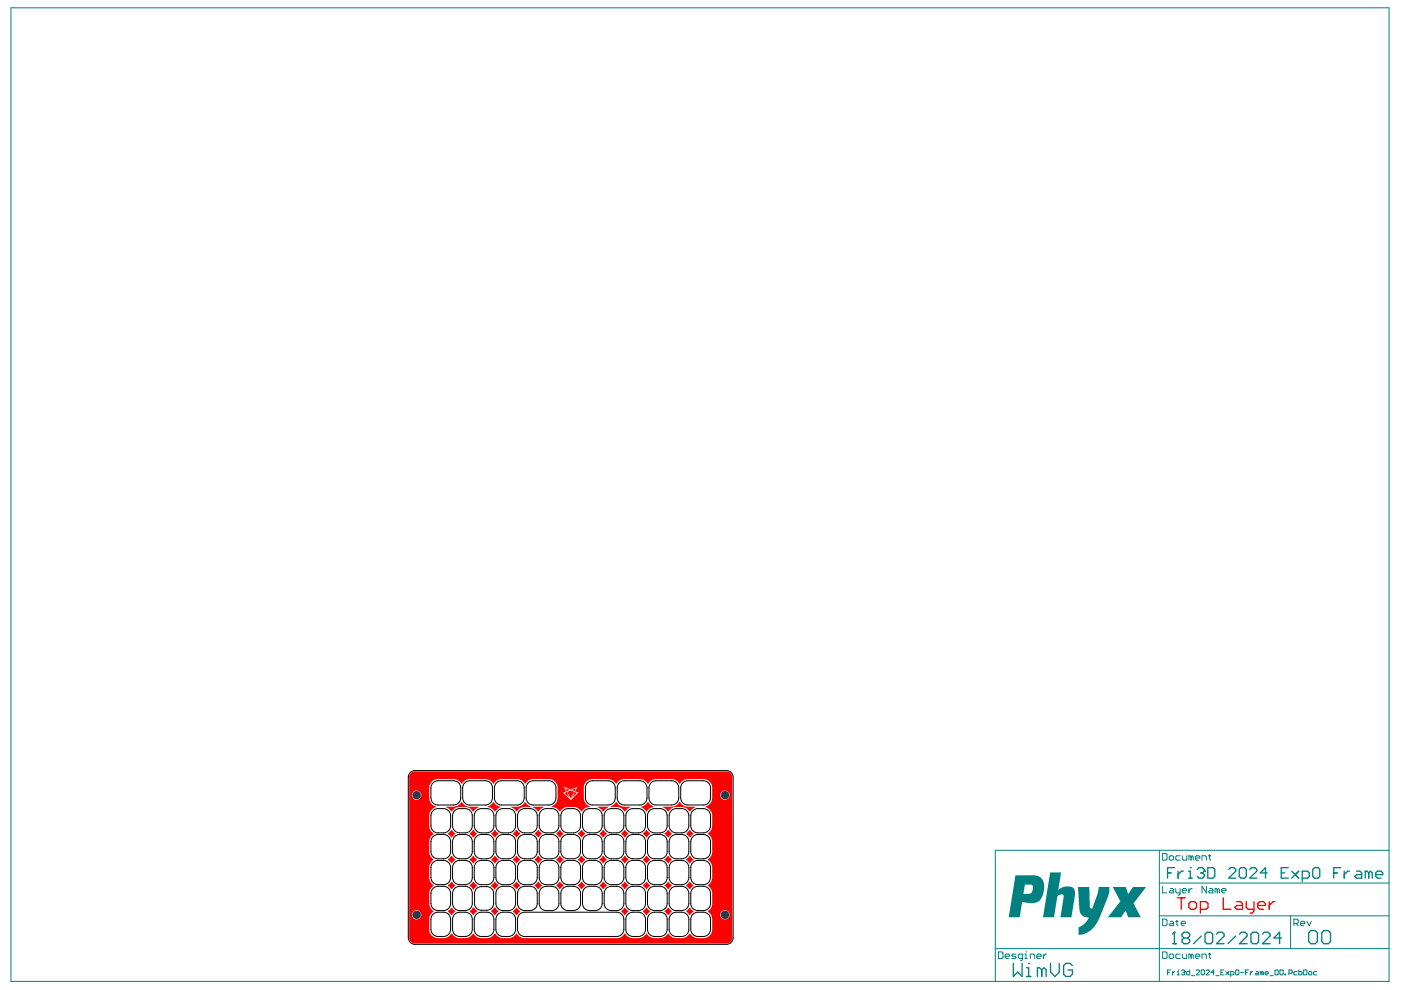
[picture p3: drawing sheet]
<svg xmlns="http://www.w3.org/2000/svg" width="297mm" height="210mm" viewBox="0 0 297 210" stroke-linecap="round" stroke-linejoin="round" font-family="sans-serif">
<g fill="#008080">
<path d="M222.7 185h2.3l-.6 3.7 .7-.5 .7-.2h1.3l.4 .2 .3 .4 .1 1.3-.7 4.6h-2.4l.7-4.3a.4 .4 0 0 0-.2-.6l-.7 .1-.4 .4-.7 4.4h-2.4z"/>
<path d="M228.5 188.1h2.4l.2 4.2 .3 .4 .2-.1 1.1-3.1 .2-1.4h2.3v1l-.4 1.3-1.8 4.6-.8 1.2-1 1.2-1 .5-.8 .3-.7 .1v-1.2a.49 .49 0 0 1 0-.5 .49 .49 0 0 1 .5-.2l1.1-1 .5-.9-1.2-.2-.6-.8z"/>
<path d="M235.9 188.1h2.8l.4 1.4 1.1-1.4h2.8l-2.5 3.2a.33 .33 0 0 0-.2 .3 .33 .33 0 0 0 .2 .3l1.4 2.6h-2.7l-.5-1.4-1 1.4h-2.8l2.4-3.2a.37 .37 0 0 0 .2-.3 .37 .37 0 0 0-.2-.3z"/>
<path d="M215.3 185.6h4.2l.8 .2 .6 .5 .4 .7v1.9l-.5 1.5-.8 .8-.8 .3-2.5-.3-.5 3.3h-2.3zM217.3 187.6l-.3 1.9 1.6-.1 .4-.7-.1-1-.2-.1z"/>
</g>
<g fill="none" stroke="#008080" stroke-width=".21">
<path d="M2.3 1.7h292.2v206.4h-292.2zM245.8 187.2h48.7M245.8 194.2h48.7M245.8 180.3v27.8M246.5 181h.7l.2 .2v.9l-.2 .3h-.7zM246.5 194.9h.7l.2 .2v.9l-.2 .3h-.7zM246.5 187.9v1.4h.9M247.9 181.7l.2-.3h.5l.2 .3v.4l-.2 .3h-.5l-.2-.3zM248.1 195.3h.5l.2 .3v.7h-.7l-.2-.3 .2-.2h.7M248.1 188.4h.5l.2 .2v.7h-.7l-.2-.2 .2-.2h.7M249.3 195.3h.4M249.3 188.4v.7l.2 .2h.7"/>
<path d="M249.5 195.1v.9l.2 .3M250.2 181.4h-.7l-.2 .3v.4l.2 .3h.7M250.2 188.4v1.1l-.5 .3M250.4 195.8h1l-.3-.5h-.4l-.3 .3v.4l.3 .3h.4M250.7 181.4v.7l.2 .3h.7v-1M250.7 188.9h.9l-.2-.5h-.5l-.2 .2v.5l.2 .2h.5M252.1 188.4v.9M252.5 181.7l-.4-.3v1M252.5 181.7v.7M252.5 181.7l.3-.3 .2 .3v.7M252.8 188.4h-.3l-.4 .5M253.5 181.9h.9l-.3-.5h-.4l-.2 .3v.4l.2 .3h.4"/>
<path d="M254.8 182.4v-1h.7l.3 .3v.7M255.8 187.9v1.4l-1-1.4v1.4M256.2 181.4h.5M256.5 188.4h.4l.3 .2v.7h-.7l-.3-.2 .3-.2h.7M256.5 181.2v.9l.2 .3M258.1 188.6l-.5-.2v.9M258.1 188.6v.7M258.1 188.6l.2-.2 .3 .2v.7M259 188.9h.9l-.2-.5h-.5l-.2 .2v.5l.2 .2h.5M273.6 194.2v6.9M274.3 195.8h.7l.3-.2v-.5l-.3-.2h-.7v1.4M274.8 195.8l.5 .5"/>
<path d="M275.7 195.8h.9l-.2-.5h-.5l-.2 .3v.4l.2 .3h.5M277.1 195.3l.5 1 .4-1M294.5 180.3h-83.5v27.8M211 201.1h83.5M211.7 201.8h.7l.2 .3v.9l-.2 .2h-.7zM213.1 202.8h.9l-.2-.5h-.5l-.2 .2v.5l.2 .2h.5M215.4 202.3h-.7l-.2 .2 .9 .5-.2 .2h-.7M216.8 203.2h-.7l-.2-.2v-.5l.2-.2h.7v1.1l-.4 .3M217.3 203.2h.4M217.3 202.3h.2v.9M217.5 201.8h.1M218.4 203.2v-.9h.7l.3 .2v.7"/>
<path d="M219.8 202.8h1l-.3-.5h-.4l-.3 .2v.5l.3 .2h.4M221.2 202.3v.9M221.9 202.3h-.2l-.5 .5M246.5 201.8h.7l.2 .3v.9l-.2 .2h-.7zM247.5 206.2h.4M247.9 202.5l.2-.2h.5l.2 .2v.5l-.2 .2h-.5l-.2-.2zM248.2 205.7h-.7v1M248.6 206v.7M249.1 206l-.5 .3M249.6 206h.2v.7M249.6 206.7h.4M249.8 205.7h.1"/>
<path d="M250.2 202.3h-.7l-.2 .2v.5l.2 .2h.7M250.5 205.8l.2-.1h.3l.2 .3M250.7 202.3v.7l.2 .2h.7v-.9M250.8 206.2h.2M251 206.2l.2 .1-.2 .4h-.3l-.2-.2M251.2 206h.1M251.2 206l-.2 .2M252.2 205.7v1h-.5l-.2-.2v-.3l.2-.2h.5M252.5 202.5l-.4-.2v.9M252.5 202.5v.7M252.5 202.5l.3-.2 .2 .2v.7M252.6 206.9h.7"/>
<path d="M253.5 202.8h.9l-.3-.5h-.4l-.2 .2v.5l.2 .2h.4M253.6 205.8l.2-.1h.4l.1 .1v.2l-.7 .7h.7M254.7 205.8l.1-.1h.4l.2 .1v.7l-.2 .2h-.4l-.1-.2zM254.8 203.2v-.9h.7l.3 .2v.7M255.7 205.8l.2-.1h.3l.2 .1v.2l-.7 .7h.7M256.2 202.3h.5M256.5 202.1v.9l.2 .2M257.5 206.2h-.7l.5-.5v1M257.8 206.9h.7M258.8 206.2h.4M259.5 205.7h-.7v1h.7M259.9 206l.7 .7"/>
<path d="M260.6 206l-.7 .7M260.9 206.7h.6l.1-.2v-.3l-.1-.2h-.6v1M262 205.8l.1-.1h.4l.2 .1v.7l-.2 .2h-.4l-.1-.2zM263 206.2h.7M264.1 206.2h.3M264.8 205.7h-.7v1M265.1 206v.7M265.6 206l-.5 .3M266.3 206h.4l.1 .2v.5h-.5l-.2-.2 .2-.2h.5M267.5 206.2l-.3-.2v.7M267.5 206.2v.5M267.5 206.2l.2-.2 .2 .2v.5"/>
<path d="M268.2 206.3h.7l-.1-.3h-.4l-.2 .2v.3l.2 .2h.4M269.3 206.9h.7M270.3 205.8l.2-.1h.3l.2 .1v.7l-.2 .2h-.3l-.2-.2zM271.4 205.8l.1-.1h.4l.2 .1v.7l-.2 .2h-.4l-.1-.2zM272.4 206.5h.2v.2h-.2zM273.3 206.3h.5l.2-.1v-.4l-.2-.1h-.5v1M275 206h-.5l-.2 .2v.3l.2 .2h.5M275.4 205.7v1h.5l.2-.2v-.3l-.2-.2h-.5M276.4 205.7h.5l.2 .1v.7l-.2 .2h-.5zM277.4 206.2l.2-.2h.4l.1 .2v.3l-.1 .2h-.4l-.2-.2zM279.2 206h-.5l-.2 .2v.3l.2 .2h.5"/>
</g>
<g fill="none" stroke="#008080" stroke-width=".28">
<path d="M247.5 185.1h.8M249 197.7h.1M249 197.7v2.4M249 197.7l-.4 .4M249 184h-1.5v2.2M249.8 184.7v1.5M250.9 184.7h-.4l-.7 .7M251 198.9l-.4 .4v.4l.4 .4h.8l.4-.4v-.4l-.4-.4M251 198.9l-.4-.4v-.4l.4-.4h.8l.4 .4v.4l-.4 .4M251 198.9h.8M252 184.7h.4v1.5M252 186.2h.7"/>
<path d="M252.4 184h.1M253.8 184.3l.4-.3h.8l.3 .3v.4M254.6 185.1h.4M254.7 198.5l-1.7 1.6M255 185.1l.3 .3v.4l-.3 .4h-.8l-.4-.4M255.3 184.7h.1M255.3 184.7l-.3 .4M255.5 198.1l.4-.4h.8l.4 .4v1.6l-.4 .4h-.8l-.4-.4zM256.1 184h1.1l.4 .3v1.5l-.4 .4h-1.1zM257.9 198.1l.4-.4h.8l.4 .4v.4l-1.6 1.6h1.6M260.5 184.3l.4-.3h.7l.4 .3v.4l-1.5 1.5h1.5M262 198.5l-1.6 1.6"/>
<path d="M262.8 184.3l.3-.3h.8l.3 .3v1.5l-.3 .4h-.8l-.3-.4zM262.8 198.1l.4-.4h.8l.4 .4v.4l-1.6 1.6h1.6M265 184.3l.3-.3h.8l.4 .3v.4l-1.5 1.5h1.5M265.2 198.1l.4-.4h.8l.4 .4v1.6l-.4 .4h-.8l-.4-.4zM267.7 198.1l.4-.4h.8l.4 .4v.4l-1.6 1.6h1.6M268.7 185.1h-1.5l1.1-1.1v2.2M271.7 185.1h.7M271.7 198.9h-1.6l1.2-1.2v2.4M273.1 184h-1.4v2.2h1.4M273.9 184.7l1.5 1.5M275.4 184.7l-1.5 1.5M276.1 186.2h1.1l.4-.4v-.7l-.4-.4h-1.1v2.2"/>
<path d="M277.5 197.8l.4-.5h.9l.5 .5v1.8l-.5 .5h-.9l-.4-.5zM278.3 184.3l.4-.3h.7l.4 .3v1.5l-.4 .4h-.7l-.4-.4zM280.2 197.8l.5-.5h.9l.5 .5v1.8l-.5 .5h-.9l-.5-.5zM282.8 185.1h.7M284.3 184h-1.5v2.2M285 184.7v1.5M286.1 184.7h-.4l-.7 .7M287.6 184.7h.7l.4 .4v1.1h-1.1l-.4-.4 .4-.4h1.1M290.2 185.1l-.4-.4h-.3v1.5M290.2 185.1v1.1M290.2 185.1l.4-.4 .3 .4v1.1M291.7 185.4h1.5v-.3l-.4-.4h-.7l-.4 .4v.7l.4 .4h.7"/>
<path d="M214.8 204.3v2.7l1-.9 .9 .9v-2.7M217.6 207h1M217.6 205.2h.5v1.8M218.1 204.3h.1M220.9 205.7l-.5-.5h-.5v1.8M220.9 205.7v1.3M220.9 205.7l.4-.5 .5 .5v1.3M222.7 204.3v1.8l1 .9 .9-.9v-1.8M227.4 204.7l-.5-.4h-.9l-.5 .4v1.9l.5 .4h.9l.5-.4v-.9h-1M248.6 200.1h.8"/>
</g>
<g fill="#f00">
<path d="M141.6 176l.8 .7-.7 .9-.8-.8z"/>
<path d="M146.2 176l.8 .7-.7 .9-.8-.8z"/>
<path d="M135.9 171l.7-.2 .8-.7 1.2 1-.7 .2-.9 .8z"/>
<path d="M140.5 171h2.4l.7-.4 .5-.5 .6 .5 .5 .4h2.2v.2l-.6 .3-.6 .6-.5-.6-.6-.3-2-.1-.6 .2-.9 .8-.5-.6-.6-.3z"/>
<path d="M141.6 181.5l.8 .7-.7 .8-.8-.7z"/>
<path d="M146.2 181.5l.8 .7-.7 .8-.8-.7z"/>
<path d="M137 181.5l.8 .7-.7 .8-.8-.7z"/>
<path d="M129.5 171l.6-.4 .6-.5 .5 .5 .6 .4h1.8v.2l-1.2 .8a1.86 1.86 0 0 0-1.6-.9h-1.3z"/>
<path d="M137 176l.8 .7-.7 .9-.8-.8z"/>
<path d="M126.8 171l2.2 .1-1.1 1-.6-.6-.6-.3z"/>
<path d="M123.2 176l.9 .7-.8 .9-.8-.8z"/>
<path d="M132.4 176l.8 .7-.7 .9-.8-.8z"/>
<path d="M127.8 176l.8 .7-.7 .9-.8-.8z"/>
<path d="M123.2 181.5l.9 .7-.8 .8-.8-.7z"/>
<path d="M141.6 187l.8 .7-.7 .8-.8-.7z"/>
<path d="M146.2 187l.8 .7-.7 .8-.8-.7z"/>
<path d="M137 187l.8 .7-.7 .8-.8-.7z"/>
<path d="M132.4 192.5l.8 .7-.7 .8-.8-.7z"/>
<path d="M141.6 192.5l.8 .7-.7 .8-.8-.7z"/>
<path d="M146.2 192.5l.8 .7-.7 .8-.8-.7z"/>
<path d="M137 192.5l.8 .7-.7 .8-.8-.7z"/>
<path d="M127.8 181.5l.8 .7-.7 .8-.8-.7z"/>
<path d="M132.4 181.5l.8 .7-.7 .8-.8-.7z"/>
<path d="M118.6 187l.9 .7-.8 .8-.8-.7z"/>
<path d="M127.8 187l.8 .7-.7 .8-.8-.7z"/>
<path d="M132.4 187l.8 .7-.7 .8-.8-.7z"/>
<path d="M123.2 187l.9 .7-.8 .8-.8-.7z"/>
<path d="M113 171h2.2l.1 .2-.6 .3-.6 .6-.5-.6-.6-.3z"/>
<path d="M114 176l.9 .7-.8 .9-.7-.8z"/>
<path d="M103.4 171l.7-.4 .5-.5 .6 .5 .9 .4v.2l-.6 .3-.6 .6-.5-.6-1-.4z"/>
<path d="M108.4 171h1.8l.6-.4 .5-.5 .6 .5 .6 .4v.1h-1.3a1.86 1.86 0 0 0-1.6 .9l-1.2-.8z"/>
<path d="M109.4 176l.9 .7-.8 .9-.7-.8z"/>
<path d="M118.6 176l.9 .7-.8 .9-.8-.8z"/>
<path d="M104.9 181.5l.8 .7-.7 .8-.8-.7z"/>
<path d="M95.7 176l.8 .7-.7 .9-.8-.8z"/>
<path d="M100.3 176l.8 .7-.7 .9-.8-.8z"/>
<path d="M94.6 171h2.1l.6-.4 .6-.5 .5 .5 .6 .4h2.5v.2l-.6 .3-.6 .6-.5-.6-.6-.3-2-.1-.7 .2-.8 .8-.5-.6-.6-.3z"/>
<path d="M104.9 176l.8 .7-.7 .9-.8-.8z"/>
<path d="M100.3 181.5l.8 .7-.7 .8-.8-.7z"/>
<path d="M95.7 181.5l.8 .7-.7 .8-.8-.7z"/>
<path d="M114 181.5l.9 .7-.8 .8-.7-.7z"/>
<path d="M118.6 181.5l.9 .7-.8 .8-.8-.7z"/>
<path d="M109.4 181.5l.9 .7-.8 .8-.7-.7z"/>
<path d="M114 187l.9 .7-.8 .8-.7-.7z"/>
<path d="M109.4 187l.9 .7-.8 .8-.7-.7z"/>
<path d="M109.4 192.5l.9 .7-.8 .8-.7-.7z"/>
<path d="M100.3 187l.9 .7-.8 .9-.8-.8z"/>
<path d="M104.1 187.7l.9-.8 .7 .9-.9 .8z"/>
<path d="M95.7 187l.8 .7-.7 .8-.8-.7z"/>
<path d="M104.8 192.4l.9 .8-.7 .8-.9-.8z"/>
<path d="M100.3 192.4l.9 .8-.8 .8-.8-.7z"/>
<path d="M95.7 192.5l.8 .7-.7 .8-.8-.7z"/>
<path d="M118.9 166.5h4.2v1.4l-.5 .2-1.4-.6 .9-.4-.2 .5 .1 .1 .4-.9-1.4 .6-1.4-.6 .4 .9 .1-.1-.2-.5 .9 .4-1.4 .6-.5-.2z"/>
<path d="M119.7 168.1l1.3-.5 1.3 .5-1 1.1 .5-1.1-.1-.1-.7 1.3-.6-1.3-.2 .1 .5 1.1z"/>
<path d="M118.9 167.9l.5 .2 1.6 1.5 1.6-1.5 .5-.2v2.1h-4.2z"/>
<path d="M87 164l.8-.4h66.2a1.2 1.2 0 0 1 1.3 1.2v34a1.2 1.2 0 0 1-1.3 1.2h-66a1.2 1.2 0 0 1-1.3-1.2v-34.1zM91.4 165.8l-.4 1v2.6a1.84 1.84 0 0 0 1.5 1.6l-.2 .2a1.84 1.84 0 0 0-1.3 1.7l.1 2.7 .8 1.2a1.84 1.84 0 0 0-.9 1.6l.1 2.7 .8 1.2a1.84 1.84 0 0 0-.9 1.6l.1 2.7 .8 1.2a1.84 1.84 0 0 0-.9 1.6l.1 2.7 .8 1.2a1.84 1.84 0 0 0-.9 1.6v2.4a1.86 1.86 0 0 0 1.7 1.6l1.9-.1 .6-.3 .5-.6 .8 .8 .8 .2 1.9-.1 .6-.3 .5-.6 .8 .8 .7 .2 2-.1 .6-.3 .6-.6 .5 .6 .6 .3 1.7 .1a1.86 1.86 0 0 0 1.6-.9h.2l.7 .7 .8 .2h19.8l.8-.2 .8-.8 .5 .6 .6 .3 1.8 .1a1.86 1.86 0 0 0 1.6-.9h.1l.8 .7 .7 .2 1.9-.1 .6-.3 .5-.6 .9 .8 .6 .2 2-.1 .6-.3 .5-.6 .6 .6 .7 .3h2.2a1.84 1.84 0 0 0 1.3-1.7l-.1-2.7-.8-1.2a1.84 1.84 0 0 0 .9-1.6l-.1-2.7-.8-1.2a1.84 1.84 0 0 0 .9-1.6l-.1-2.7-.8-1.2a1.84 1.84 0 0 0 .9-1.6l-.1-2.7-.8-1.2a1.84 1.84 0 0 0 .9-1.6v-2.4a1.84 1.84 0 0 0-1.5-1.6l.2-.1a1.84 1.84 0 0 0 1.3-1.8v-2.4a1.85 1.85 0 0 0-1.9-1.6h-3.5l-.7 .2-.7 .7h-.2a1.86 1.86 0 0 0-1.6-.9h-3.5l-.7 .2-.7 .7h-.2a1.86 1.86 0 0 0-1.6-.9h-3.6l-.6 .2-.8 .7h-.1a1.86 1.86 0 0 0-1.7-.9h-3.5a1.85 1.85 0 0 0-1.6 1.8v2.4a1.87 1.87 0 0 0 1.3 1.6l-.1 .1-.9 .2-.8 .8-.8-.8-.8-.2-1.8 .1-1.3 .8a1.86 1.86 0 0 0-1.6-.9l-.1-.1a1.84 1.84 0 0 0 1.3-1.8v-2.2a1.85 1.85 0 0 0-1.6-1.8h-3.8l-.7 .2-.7 .7h-.1a1.86 1.86 0 0 0-1.7-.9h-3.5l-.7 .2-.7 .7h-.2a1.86 1.86 0 0 0-1.6-.9h-3.5l-.7 .2-.7 .7h-.2a1.86 1.86 0 0 0-1.6-.9h-3.6l-.6 .2zM152.7 168.6a1 1 0 0 0 2 0 1 1 0 0 0-2 0zM87.3 168.6a1 1 0 0 0 2 0 1 1 0 0 0-2 0zM118.8 166.4v3.7h4.4v-3.7zM152.7 194a1 1 0 0 0 2 0 1 1 0 0 0-2 0zM87.3 194a1 1 0 0 0 2 0 1 1 0 0 0-2 0z"/>
</g>
<g fill="#f00">
<path d="M118.6 166.2h.7v4.1h-.7z" fill-rule="evenodd"/>
<path d="M118.7 169.8h4.7v.5h-4.7z" fill-rule="evenodd"/>
<path d="M122.7 166.2h.7v4.1h-.7z" fill-rule="evenodd"/>
<path d="M118.6 166.2h4.8v.5h-4.8z" fill-rule="evenodd"/>
</g>
<path d="M249.6 190.4h1.7M250.4 190.4v2.4M252.1 191.6l.4-.4h.8l.4 .4v.8l-.4 .4h-.8l-.4-.4zM254.5 192.8h1.2l.4-.4v-.8l-.4-.4h-1.2v2.4M259.4 190.4v2.4h1.6M262.2 191.2h.8l.4 .4v1.2h-1.2l-.4-.4 .4-.4h1.2M264.2 191.2v1.2l.4 .4h1.3M265.9 191.2v2l-.4 .4h-.5M266.7 192h1.6v-.4l-.4-.4h-.8l-.4 .4v.8l.4 .4h.8M269.1 191.2v1.6M270.3 191.2h-.4l-.8 .8" fill="none" stroke="#f00" stroke-width=".28"/>
<circle cx="88.3" cy="194" r=".87" fill="#808080"/>
<circle cx="88.3" cy="194" r=".87" fill="#1f4769"/>
<circle cx="88.3" cy="168.6" r=".87" fill="#808080"/>
<circle cx="88.3" cy="168.6" r=".87" fill="#1f4769"/>
<circle cx="153.7" cy="194" r=".87" fill="#808080"/>
<circle cx="153.7" cy="194" r=".87" fill="#1f4769"/>
<circle cx="153.7" cy="168.6" r=".87" fill="#808080"/>
<circle cx="153.7" cy="168.6" r=".87" fill="#1f4769"/>
<g fill="none" stroke="#000" stroke-width=".21">
<path d="M86.8 164l.7-.5 .5-.1h66a1.39 1.39 0 0 1 1.4 1.4v34a1.39 1.39 0 0 1-1.4 1.4h-66a1.39 1.39 0 0 1-1.4-1.4v-34zM91.7 177.5a2.73 2.73 0 0 1 3.6 0 5.2 5.2 0 0 1 .2 3.6 2.28 2.28 0 0 1-3.1 .9 1.5 1.5 0 0 1-1-1.4v-2.2zM91.7 172.1a2.73 2.73 0 0 1 3.6 0 5.2 5.2 0 0 1 .2 3.5 2.28 2.28 0 0 1-3.1 .9 1.5 1.5 0 0 1-1-1.4v-2.2zM91.7 166.2l.7-.6 .5-.1h3.3a1.49 1.49 0 0 1 1.5 1.5v2.2a1.49 1.49 0 0 1-1.5 1.5h-3.3a1.49 1.49 0 0 1-1.5-1.5v-2.2zM96.2 177.5a2.73 2.73 0 0 1 3.6 0 5.2 5.2 0 0 1 .3 3.6 2.28 2.28 0 0 1-3.1 .9 1.5 1.5 0 0 1-1-1.4v-2.2zM96.2 172.1a2.73 2.73 0 0 1 3.6 0 5.2 5.2 0 0 1 .3 3.5 2.28 2.28 0 0 1-3.1 .9 1.5 1.5 0 0 1-1-1.4v-2.2zM98.4 166.2l.7-.6 .5-.1h3.3a1.49 1.49 0 0 1 1.5 1.5v2.2a1.49 1.49 0 0 1-1.5 1.5h-3.3a1.49 1.49 0 0 1-1.5-1.5v-2.2zM100.8 177.5a2.73 2.73 0 0 1 3.6 0 5.2 5.2 0 0 1 .2 3.6 2.28 2.28 0 0 1-3 .9 1.5 1.5 0 0 1-1.1-1.4v-2.2zM100.8 172.1a2.73 2.73 0 0 1 3.6 0 5.2 5.2 0 0 1 .2 3.5 2.28 2.28 0 0 1-3 .9 1.5 1.5 0 0 1-1.1-1.4v-2.2zM105.1 166.2l.7-.6 .5-.1h3.3a1.49 1.49 0 0 1 1.5 1.5v2.2a1.49 1.49 0 0 1-1.5 1.5h-3.3a1.49 1.49 0 0 1-1.5-1.5v-2.2zM105.4 177.5a2.73 2.73 0 0 1 3.6 0 5.2 5.2 0 0 1 .2 3.6 2.28 2.28 0 0 1-3 .9 1.5 1.5 0 0 1-1.1-1.4v-2.2zM105.4 172.1a2.73 2.73 0 0 1 3.6 0 5.2 5.2 0 0 1 .2 3.5 2.28 2.28 0 0 1-3 .9 1.5 1.5 0 0 1-1.1-1.4v-2.2z"/>
<path d="M110 172.1a2.73 2.73 0 0 1 3.6 0 5.2 5.2 0 0 1 .2 3.5 2.28 2.28 0 0 1-3 .9 1.5 1.5 0 0 1-1.1-1.4v-2.2zM110 177.5a2.73 2.73 0 0 1 3.6 0 5.2 5.2 0 0 1 .2 3.6 2.28 2.28 0 0 1-3 .9 1.5 1.5 0 0 1-1.1-1.4v-2.2zM112.2 165.8l.9-.3h3.3a1.49 1.49 0 0 1 1.5 1.5v2.2a1.49 1.49 0 0 1-1.5 1.5h-3.3a1.49 1.49 0 0 1-1.5-1.5v-2.6zM114.6 177.5a2.73 2.73 0 0 1 3.6 0 5.2 5.2 0 0 1 .2 3.6 2.28 2.28 0 0 1-3.1 .9 1.5 1.5 0 0 1-1-1.4v-2.2zM114.6 172.1a2.73 2.73 0 0 1 3.6 0 5.2 5.2 0 0 1 .2 3.5 2.28 2.28 0 0 1-3.1 .9 1.5 1.5 0 0 1-1-1.4v-2.2zM119.2 172.1a2.73 2.73 0 0 1 3.6 0 5.2 5.2 0 0 1 .2 3.5 2.28 2.28 0 0 1-3.1 .9 1.5 1.5 0 0 1-1-1.4v-2.2zM119.2 177.5a2.73 2.73 0 0 1 3.6 0 5.2 5.2 0 0 1 .2 3.6 2.28 2.28 0 0 1-3.1 .9 1.5 1.5 0 0 1-1-1.4v-2.2zM123.8 172.1a2.73 2.73 0 0 1 3.6 0 5.2 5.2 0 0 1 .2 3.5 2.28 2.28 0 0 1-3.1 .9 1.5 1.5 0 0 1-1-1.4v-2.2zM123.8 177.5a2.73 2.73 0 0 1 3.6 0 5.2 5.2 0 0 1 .2 3.6 2.28 2.28 0 0 1-3.1 .9 1.5 1.5 0 0 1-1-1.4v-2.2zM124.4 166.2a1.49 1.49 0 0 1 1.2-.7h3.3a1.49 1.49 0 0 1 1.5 1.5v2.2a1.49 1.49 0 0 1-1.4 1.5h-3.4a1.49 1.49 0 0 1-1.5-1.5v-2.2zM128.4 177.5a2.73 2.73 0 0 1 3.6 0 5.2 5.2 0 0 1 .2 3.6 2.28 2.28 0 0 1-3.1 .9 1.5 1.5 0 0 1-1-1.4v-2.2zM128.4 172.1a2.73 2.73 0 0 1 3.6 0 5.2 5.2 0 0 1 .2 3.5 2.28 2.28 0 0 1-3.1 .9 1.5 1.5 0 0 1-1-1.4v-2.2z"/>
<path d="M131.2 166.2l.7-.6 .5-.1h3.3a1.49 1.49 0 0 1 1.5 1.5v2.2a1.49 1.49 0 0 1-1.5 1.5h-3.3a1.49 1.49 0 0 1-1.5-1.5v-2.2zM133 177.5a2.73 2.73 0 0 1 3.6 0 5.2 5.2 0 0 1 .2 3.6 2.28 2.28 0 0 1-3.1 .9 1.5 1.5 0 0 1-1-1.4v-2.2zM133 172.1a2.73 2.73 0 0 1 3.6 0 5.2 5.2 0 0 1 .2 3.5 2.28 2.28 0 0 1-3.1 .9 1.5 1.5 0 0 1-1-1.4v-2.2zM137.6 177.5a2.73 2.73 0 0 1 3.6 0 5.2 5.2 0 0 1 .2 3.6 2.28 2.28 0 0 1-3.1 .9 1.5 1.5 0 0 1-1-1.4v-2.2zM137.6 172.1a2.73 2.73 0 0 1 3.6 0 5.2 5.2 0 0 1 .2 3.5 2.28 2.28 0 0 1-3.1 .9 1.5 1.5 0 0 1-1-1.4v-2.2zM137.9 166.2l.7-.6 .5-.1h3.3a1.49 1.49 0 0 1 1.5 1.5v2.2a1.49 1.49 0 0 1-1.5 1.5h-3.3a1.49 1.49 0 0 1-1.5-1.5v-2.2zM142.2 172.1a2.73 2.73 0 0 1 3.6 0 5.2 5.2 0 0 1 .2 3.5 2.28 2.28 0 0 1-3.1 .9 1.5 1.5 0 0 1-1-1.4v-2.2zM142.2 177.5a2.73 2.73 0 0 1 3.6 0 5.2 5.2 0 0 1 .2 3.6 2.28 2.28 0 0 1-3.1 .9 1.5 1.5 0 0 1-1-1.4v-2.2zM144.6 166.2l.7-.6 .5-.1h3.3a1.49 1.49 0 0 1 1.5 1.5v2.2a1.49 1.49 0 0 1-1.5 1.5h-3.3a1.49 1.49 0 0 1-1.5-1.5v-2.2zM146.7 172.1a2.73 2.73 0 0 1 3.6 0 5.2 5.2 0 0 1 .3 3.5 2.28 2.28 0 0 1-3.1 .9 1.5 1.5 0 0 1-1-1.4v-2.2zM146.7 177.5a2.73 2.73 0 0 1 3.6 0 5.2 5.2 0 0 1 .3 3.6 2.28 2.28 0 0 1-3.1 .9 1.5 1.5 0 0 1-1-1.4v-2.2zM91.7 183a2.73 2.73 0 0 1 3.6 0 5.2 5.2 0 0 1 .2 3.5 2.28 2.28 0 0 1-3.1 1 1.5 1.5 0 0 1-1-1.4v-2.2z"/>
<path d="M91.7 194a2.73 2.73 0 0 1 3.6 0 5.2 5.2 0 0 1 .2 3.5 2.28 2.28 0 0 1-3.1 1 1.5 1.5 0 0 1-1-1.4v-2.2zM91.7 188.5a2.73 2.73 0 0 1 3.6 0 5.2 5.2 0 0 1 .2 3.5 2.28 2.28 0 0 1-3.1 1 1.5 1.5 0 0 1-1-1.4v-2.2zM96.2 183a2.73 2.73 0 0 1 3.6 0 5.2 5.2 0 0 1 .3 3.5 2.28 2.28 0 0 1-3.1 1 1.5 1.5 0 0 1-1-1.4v-2.2zM96.2 194a2.73 2.73 0 0 1 3.6 0 5.2 5.2 0 0 1 .3 3.5 2.28 2.28 0 0 1-3.1 1 1.5 1.5 0 0 1-1-1.4v-2.2zM96.2 188.5a2.73 2.73 0 0 1 3.6 0 5.2 5.2 0 0 1 .3 3.5 2.28 2.28 0 0 1-3.1 1 1.5 1.5 0 0 1-1-1.4v-2.2zM100.8 183a2.73 2.73 0 0 1 3.6 0 5.2 5.2 0 0 1 .2 3.5 2.28 2.28 0 0 1-3 1 1.5 1.5 0 0 1-1.1-1.4v-2.2zM100.8 194a2.73 2.73 0 0 1 3.6 0 5.2 5.2 0 0 1 .2 3.5 2.28 2.28 0 0 1-3 1 1.5 1.5 0 0 1-1.1-1.4v-2.2zM100.9 188.6a2.66 2.66 0 0 1 3.5 0 5.1 5.1 0 0 1 .2 3.4 2.21 2.21 0 0 1-3 .9 1.43 1.43 0 0 1-1-1.3v-2.2zM105.4 183a2.73 2.73 0 0 1 3.6 0 5.2 5.2 0 0 1 .2 3.5 2.28 2.28 0 0 1-3 1 1.5 1.5 0 0 1-1.1-1.4v-2.2zM105.4 194a2.73 2.73 0 0 1 3.6 0 5.2 5.2 0 0 1 .2 3.5 2.28 2.28 0 0 1-3 1 1.5 1.5 0 0 1-1.1-1.4v-2.2zM105.4 188.5a2.73 2.73 0 0 1 3.6 0 5.2 5.2 0 0 1 .2 3.5 2.28 2.28 0 0 1-3 1 1.5 1.5 0 0 1-1.1-1.4v-2.2zM110 183a2.73 2.73 0 0 1 3.6 0 5.2 5.2 0 0 1 .2 3.5 2.28 2.28 0 0 1-3 1 1.5 1.5 0 0 1-1.1-1.4v-2.2z"/>
<path d="M110 194l.8-.5 .4-.1h19.6a1.49 1.49 0 0 1 1.5 1.5v2.2a1.49 1.49 0 0 1-1.5 1.5h-19.6a1.49 1.49 0 0 1-1.5-1.5v-2.2zM110 188.5a2.73 2.73 0 0 1 3.6 0 5.2 5.2 0 0 1 .2 3.5 2.28 2.28 0 0 1-3 1 1.5 1.5 0 0 1-1.1-1.4v-2.2zM114.6 183a2.73 2.73 0 0 1 3.6 0 5.2 5.2 0 0 1 .2 3.5 2.28 2.28 0 0 1-3.1 1 1.5 1.5 0 0 1-1-1.4v-2.2zM114.6 188.5a2.73 2.73 0 0 1 3.6 0 5.2 5.2 0 0 1 .2 3.5 2.28 2.28 0 0 1-3.1 1 1.5 1.5 0 0 1-1-1.4v-2.2zM119.2 183a2.73 2.73 0 0 1 3.6 0 5.2 5.2 0 0 1 .2 3.5 2.28 2.28 0 0 1-3.1 1 1.5 1.5 0 0 1-1-1.4v-2.2zM119.2 188.5a2.73 2.73 0 0 1 3.6 0 5.2 5.2 0 0 1 .2 3.5 2.28 2.28 0 0 1-3.1 1 1.5 1.5 0 0 1-1-1.4v-2.2zM123.8 183a2.73 2.73 0 0 1 3.6 0 5.2 5.2 0 0 1 .2 3.5 2.28 2.28 0 0 1-3.1 1 1.5 1.5 0 0 1-1-1.4v-2.2zM123.8 188.5a2.73 2.73 0 0 1 3.6 0 5.2 5.2 0 0 1 .2 3.5 2.28 2.28 0 0 1-3.1 1 1.5 1.5 0 0 1-1-1.4v-2.2zM128.4 183a2.73 2.73 0 0 1 3.6 0 5.2 5.2 0 0 1 .2 3.5 2.28 2.28 0 0 1-3.1 1 1.5 1.5 0 0 1-1-1.4v-2.2zM128.4 188.5a2.73 2.73 0 0 1 3.6 0 5.2 5.2 0 0 1 .2 3.5 2.28 2.28 0 0 1-3.1 1 1.5 1.5 0 0 1-1-1.4v-2.2zM133 183a2.73 2.73 0 0 1 3.6 0 5.2 5.2 0 0 1 .2 3.5 2.28 2.28 0 0 1-3.1 1 1.5 1.5 0 0 1-1-1.4v-2.2zM133 188.5a2.73 2.73 0 0 1 3.6 0 5.2 5.2 0 0 1 .2 3.5 2.28 2.28 0 0 1-3.1 1 1.5 1.5 0 0 1-1-1.4v-2.2z"/>
<path d="M133 194a2.73 2.73 0 0 1 3.6 0 5.2 5.2 0 0 1 .2 3.5 2.28 2.28 0 0 1-3.1 1 1.5 1.5 0 0 1-1-1.4v-2.2zM137.6 194a2.73 2.73 0 0 1 3.6 0 5.2 5.2 0 0 1 .2 3.5 2.28 2.28 0 0 1-3.1 1 1.5 1.5 0 0 1-1-1.4v-2.2zM137.6 188.5a2.73 2.73 0 0 1 3.6 0 5.2 5.2 0 0 1 .2 3.5 2.28 2.28 0 0 1-3.1 1 1.5 1.5 0 0 1-1-1.4v-2.2zM137.6 183a2.73 2.73 0 0 1 3.6 0 5.2 5.2 0 0 1 .2 3.5 2.28 2.28 0 0 1-3.1 1 1.5 1.5 0 0 1-1-1.4v-2.2zM142.2 194a2.73 2.73 0 0 1 3.6 0 5.2 5.2 0 0 1 .2 3.5 2.28 2.28 0 0 1-3.1 1 1.5 1.5 0 0 1-1-1.4v-2.2zM142.2 188.5a2.73 2.73 0 0 1 3.6 0 5.2 5.2 0 0 1 .2 3.5 2.28 2.28 0 0 1-3.1 1 1.5 1.5 0 0 1-1-1.4v-2.2zM142.2 183a2.73 2.73 0 0 1 3.6 0 5.2 5.2 0 0 1 .2 3.5 2.28 2.28 0 0 1-3.1 1 1.5 1.5 0 0 1-1-1.4v-2.2zM146.7 188.5a2.73 2.73 0 0 1 3.6 0 5.2 5.2 0 0 1 .3 3.5 2.28 2.28 0 0 1-3.1 1 1.5 1.5 0 0 1-1-1.4v-2.2zM146.7 183a2.73 2.73 0 0 1 3.6 0 5.2 5.2 0 0 1 .3 3.5 2.28 2.28 0 0 1-3.1 1 1.5 1.5 0 0 1-1-1.4v-2.2zM146.7 194a2.73 2.73 0 0 1 3.6 0 5.2 5.2 0 0 1 .3 3.5 2.28 2.28 0 0 1-3.1 1 1.5 1.5 0 0 1-1-1.4v-2.2z"/>
</g>
</svg>
